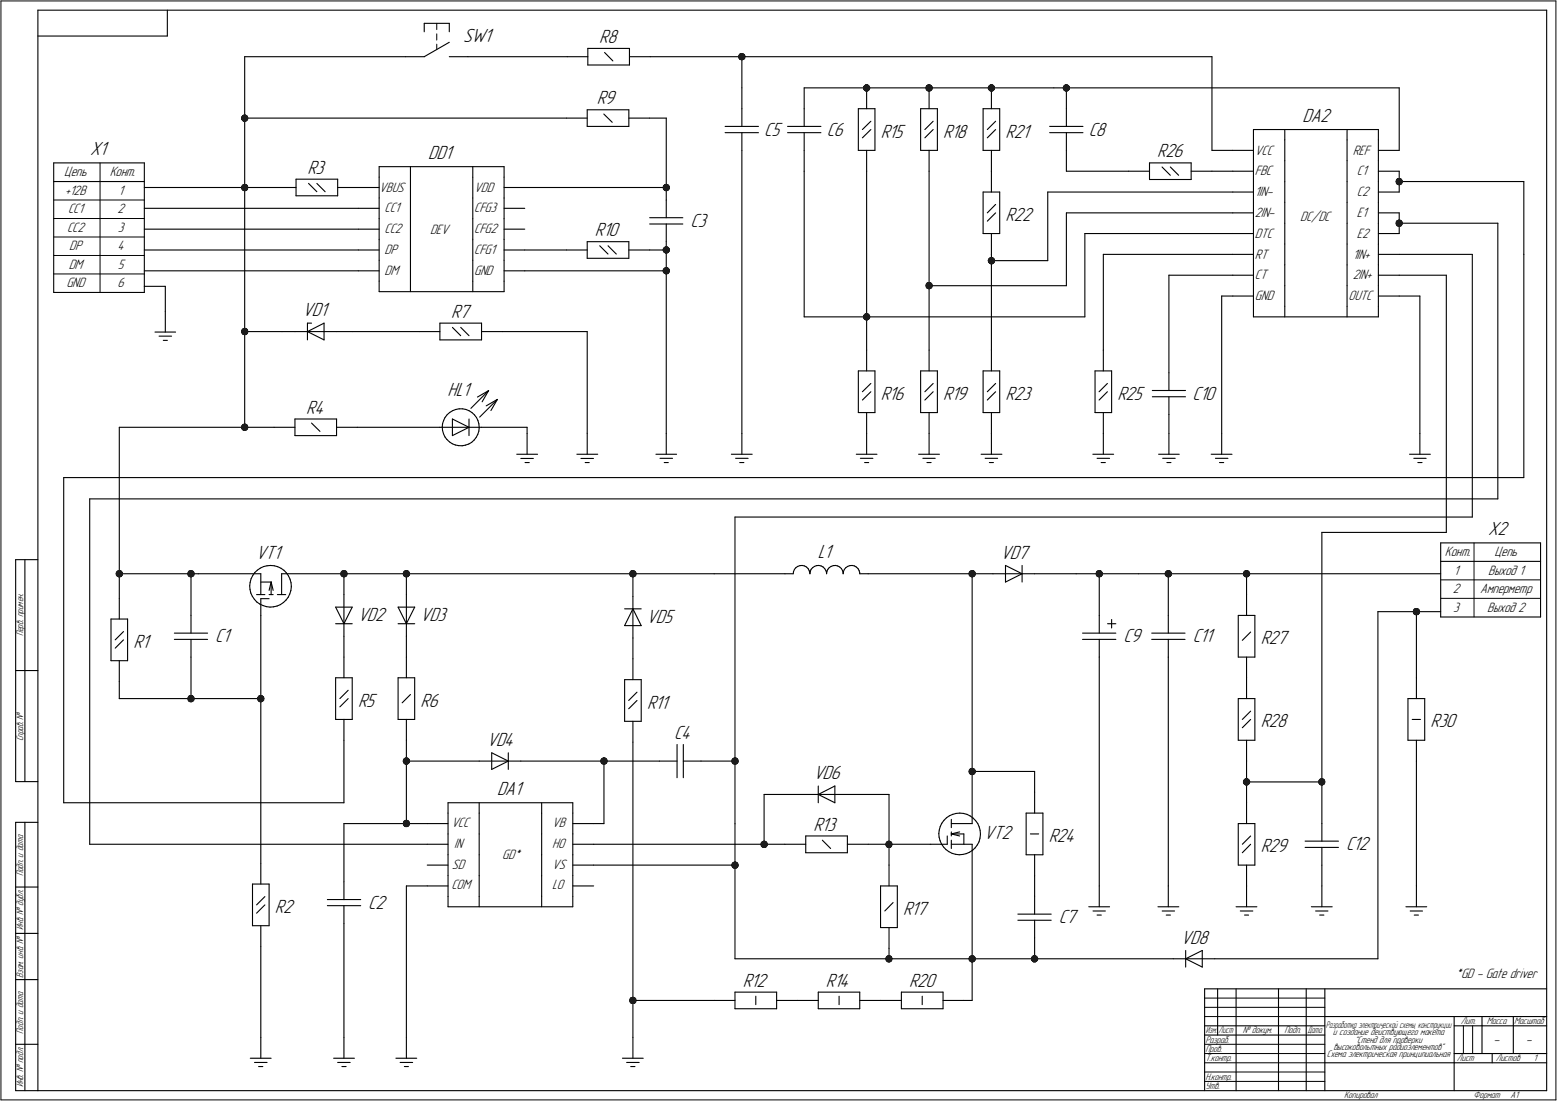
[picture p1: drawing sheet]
<svg xmlns="http://www.w3.org/2000/svg" width="842mm" height="595mm" viewBox="0 0 842 595" stroke-linecap="round" stroke-linejoin="round" font-family="sans-serif">
<defs><g id="words">
<g font-size="10.9">
<text x="250" y="22">SW1</text>
<text x="324" y="23">R8</text>
<text x="323" y="56">R9</text>
<text x="704" y="66">DA2</text>
<text x="413" y="73">C5</text>
<text x="447" y="73">C6</text>
<text x="476" y="74">R15</text>
<text x="510" y="74">R18</text>
<text x="544" y="74">R21</text>
<text x="589" y="73">C8</text>
<text x="49" y="84">X1</text>
<text x="232" y="86">DD1</text>
<text x="626" y="85">R26</text>
<text x="166" y="94">R3</text>
<text x="544" y="119">R22</text>
<text x="373" y="123">C3</text>
<text x="322" y="128">R10</text>
<text x="164" y="171">VD1</text>
<text x="244" y="172">R7</text>
<text x="242" y="214">HL1</text>
<text x="476" y="216">R16</text>
<text x="510" y="216">R19</text>
<text x="544" y="216">R23</text>
<text x="604" y="216">R25</text>
<text x="645" y="216">C10</text>
<text x="166" y="224">R4</text>
<text x="805" y="289">X2</text>
<text x="138" y="302">VT1</text>
<text x="442" y="302">L1</text>
<text x="541" y="302">VD7</text>
<text x="193" y="336">VD2</text>
<text x="227" y="336">VD3</text>
<text x="350" y="337">VD5</text>
<text x="116" y="347">C1</text>
<text x="608" y="347">C9</text>
<text x="645" y="347">C11</text>
<text x="72" y="350">R1</text>
<text x="682" y="348">R27</text>
<text x="194" y="382">R5</text>
<text x="227" y="382">R6</text>
<text x="350" y="383">R11</text>
<text x="682" y="393">R28</text>
<text x="774" y="393">R30</text>
<text x="365" y="400">C4</text>
<text x="263" y="403">VD4</text>
<text x="440" y="421">VD6</text>
<text x="269" y="430">DA1</text>
<text x="440" y="449">R13</text>
<text x="532" y="453">VT2</text>
<text x="567" y="455">R24</text>
<text x="682" y="461">R29</text>
<text x="728" y="460">C12</text>
<text x="199" y="491">C2</text>
<text x="149" y="493">R2</text>
<text x="488" y="494">R17</text>
<text x="573" y="499">C7</text>
<text x="639" y="510">VD8</text>
<text x="402" y="533">R12</text>
<text x="447" y="533">R14</text>
<text x="492" y="533">R20</text>
</g>
<g font-size="7.8">
<text x="679" y="84">VCC</text>
<text x="732" y="84">REF</text>
<text x="35" y="95">Цепь</text>
<text x="59" y="95">Конт.</text>
<text x="679" y="95">FBC</text>
<text x="734" y="95">C1</text>
<text x="35" y="105">+12В</text>
<text x="64" y="105">1</text>
<text x="205" y="104">VBUS</text>
<text x="256" y="104">VDD</text>
<text x="679" y="106">1IN-</text>
<text x="734" y="106">C2</text>
<text x="37" y="115">CC1</text>
<text x="64" y="115">2</text>
<text x="208" y="115">CC1</text>
<text x="256" y="115">CFG3</text>
<text x="679" y="117">2IN-</text>
<text x="703" y="119">DC/DC</text>
<text x="734" y="117">E1</text>
<text x="36" y="125">CC2</text>
<text x="64" y="125">3</text>
<text x="208" y="126">CC2</text>
<text x="233" y="126">DEV</text>
<text x="256" y="126">CFG2</text>
<text x="679" y="129">DTC</text>
<text x="734" y="129">E2</text>
<text x="37" y="135">DP</text>
<text x="64" y="135">4</text>
<text x="208" y="137">DP</text>
<text x="256" y="137">CFG1</text>
<text x="679" y="140">RT</text>
<text x="732" y="140">1IN+</text>
<text x="37" y="145">DM</text>
<text x="64" y="145">5</text>
<text x="208" y="149">DM</text>
<text x="256" y="149">GND</text>
<text x="36" y="155">GND</text>
<text x="64" y="155">6</text>
<text x="679" y="151">CT</text>
<text x="732" y="151">2IN+</text>
<text x="679" y="162">GND</text>
<text x="729" y="162">OUTC</text>
<text x="781" y="301">Конт.</text>
<text x="808" y="301">Цепь</text>
<text x="786" y="311">1</text>
<text x="805" y="311">Выход 1</text>
<text x="786" y="321">2</text>
<text x="800" y="321">Амперметр</text>
<text x="786" y="331">3</text>
<text x="804" y="331">Выход 2</text>
<text x="244" y="447">VCC</text>
<text x="299" y="447">VB</text>
<text x="246" y="458">IN</text>
<text x="299" y="458">HO</text>
<text x="272" y="464">GD*</text>
<text x="244" y="469">SD</text>
<text x="299" y="469">VS</text>
<text x="244" y="481">COM</text>
<text x="299" y="481">LO</text>
<text x="787" y="529">*GD - Gate driver</text>
<text x="808" y="564">-</text>
<text x="825" y="564">-</text>
</g>
<g font-size="5.4">
<text x="13" y="344" transform="rotate(-90 13 344)">Перв. примен.</text>
<text x="13" y="401" transform="rotate(-90 13 401)">Справ. №</text>
<text x="13" y="474" transform="rotate(-90 13 474)">Подп. и дата</text>
<text x="13" y="503" transform="rotate(-90 13 503)">Инв. № дубл.</text>
<text x="13" y="529" transform="rotate(-90 13 529)">Взам. инв. №</text>
<text x="790" y="554">Лит.</text>
<text x="804" y="554">Масса</text>
<text x="819" y="554">Масштаб</text>
<text x="13" y="559" transform="rotate(-90 13 559)">Подп. и дата</text>
<text x="652" y="564">Разраб.</text>
<text x="672" y="559">№ докум.</text>
<text x="695" y="559">Подп.</text>
<text x="721" y="560">и создание действующего макета</text>
<text x="733" y="564">&quot;Стенд для проверки</text>
<text x="652" y="569">Пров.</text>
<text x="721" y="567">высоковольтных радиоэлементов&quot;</text>
<text x="652" y="574">Т.контр.</text>
<text x="718" y="571">Схема электрическая принципиальная</text>
<text x="788" y="574">Лист</text>
<text x="809" y="574">Листов</text>
<text x="829" y="574">1</text>
<text x="13" y="588" transform="rotate(-90 13 588)">Инв. № подл.</text>
<text x="652" y="584">Н.контр.</text>
<text x="652" y="589">Утв.</text>
<text x="727" y="594">Копировал</text>
<text x="797" y="594">Формат</text>
<text x="817" y="594">A1</text>
</g>
<g font-size="5.3">
<text x="717" y="556">Разработка электрической схемы, конструкции</text>
<text x="652" y="559">Изм.</text>
<text x="659" y="559">Лист</text>
<text x="707" y="559">Дата</text>
</g>
</g></defs>
<g fill="none" stroke="#000" stroke-width=".59">
<path d="M20 6v584zM20 6h817zM20 19h71zM91 6v13zM229 13h14zM229 13v4zM243 13v4zM837 6v584zM132 31h87zM132 31v33zM219 31h10zM229 31l14-8z"/>
<path d="M243 31h10zM253 31h54zM307 31h11zM318 26h22zM318 26v9zM318 35h22zM327 28l4 5zM340 31h12zM340 26v9zM352 31h49zM400 31h.1M400 30v1z"/>
<path d="M400 31v1zM400 29h1zM400 29v1zM400 32h1zM401 29h1zM401 32h1zM401 31h254zM401 31v16zM402 29h.1M402 32h.1M402 29l1 1zM403 30v1z"/>
<path d="M403 31l-1 1zM403 31h.1M655 31v50zM318 59h22zM318 59v9zM340 59v9zM401 47v12zM401 59v9zM435 47h34zM435 47v12zM435 59v9zM464 59h9z"/>
<path d="M464 59v22zM467 47v1zM467 47h.1M467 48l1 1zM468 46h.1M468 46l-1 1zM468 49h.1M468 46h1zM468 49h1zM469 47h33zM469 47v12zM469 46h1z"/>
<path d="M469 49h1zM470 46v1zM470 47h.1M470 48v1zM470 47v1zM473 59v22zM498 59h9zM498 59v22zM501 47v1zM501 47h.1M501 48v1zM501 46h1z"/>
<path d="M501 46v1zM501 49h1zM502 46h1zM502 49h1zM502 47h34zM502 47v12zM503 46h1zM503 49h1zM504 46v1zM504 47h.1M504 48v1zM504 47v1z"/>
<path d="M507 59v22zM532 59h9zM532 59v22zM535 47v1zM535 47h.1M535 48v1zM535 46h1zM535 46v1zM535 49h1zM536 46h1zM536 49h1zM536 47h34z"/>
<path d="M536 47v12zM537 46h.1M537 49h.1M537 46l1 1zM538 47h.1M538 48l-1 1zM538 47v1zM541 59v22zM570 47h187zM575 47v1zM575 47h.1M575 48l1 1z"/>
<path d="M576 46h.1M576 46l-1 1zM576 49h.1M576 46h1zM576 49h1zM577 47v12zM577 59v9zM577 46h1zM577 49h1zM578 46v1zM578 47h.1M578 48v1z"/>
<path d="M578 47v1zM757 47v34zM131 64v1zM131 63v1zM131 65h.1M131 63l1-1zM131 63h.1M131 65l1 1zM132 62h1zM132 66h1zM132 64v37zM132 64h174z"/>
<path d="M133 62v1zM133 66v-1zM133 63h1zM134 63v1zM134 65h-1zM134 64v1zM306 64h12zM318 68h22zM327 62l4 4zM340 64h11zM351 64h9zM360 64v37z"/>
<path d="M392 72h18zM392 68h18zM401 72v9zM426 72h18zM426 68h18zM435 72v9zM466 70l5-4zM466 75l5-5zM500 75l5-5zM505 66l-5 4zM534 75l4-5zM538 66l-4 4z"/>
<path d="M568 72h18zM568 68h18zM577 72v9zM678 70h67zM678 70v6zM678 76v11zM695 70v6zM695 76v11zM729 70v6zM729 76v11zM745 70v6zM745 76v11z"/>
<path d="M29 88h49zM29 98h49zM29 88v70zM78 88v70zM132 100h1zM133 100h.1M160 97h23zM160 97v9zM167 99l4 5zM171 99l5 5zM183 97v9zM205 90h68z"/>
<path d="M205 90v6zM205 96v11zM222 90v6zM222 96v11zM256 90v6zM256 96v11zM273 90v6zM273 96v11zM360 100h1zM361 100h.1M401 81v153zM435 81v12z"/>
<path d="M435 93v78zM464 81h9zM469 93v96zM469 81v12zM498 81h9zM502 93v96zM502 81v12zM532 81h9zM536 81v12zM536 93v11zM577 93h33zM577 81v12z"/>
<path d="M610 93h12zM622 88h22zM622 88v9zM622 97h22zM628 90l5 5zM633 90l4 5zM644 93h11zM644 88v9zM655 93h12zM655 81h12zM667 81h11zM667 93h11z"/>
<path d="M678 87v11zM678 98v11zM695 87v11zM695 98v11zM729 87v11zM729 98v11zM745 81h12zM745 87v11zM745 93h12zM745 98v11zM755 98v1zM755 97v1z"/>
<path d="M755 99h1zM756 97h.1M756 97h-1zM756 99v1zM756 97h1zM756 100h1zM757 93v11zM757 98h67zM757 97h1zM757 100l1-1zM758 97h.1M758 97v1z"/>
<path d="M758 99h.1M758 98v1zM824 98v39zM78 113h116zM78 101h54zM131 101v1zM131 101h.1M131 102v1zM131 100h1zM131 100v1zM131 103h1zM132 103h1z"/>
<path d="M132 101h17zM132 101v78zM133 103h.1M133 100l1 1zM134 101h.1M134 102l-1 1zM134 101v1zM149 101h11zM160 106h23zM183 101h11zM194 101h11zM194 113h11z"/>
<path d="M205 107v11zM205 118v11zM222 107v11zM222 118v11zM256 107v11zM256 118v11zM273 101h11zM273 107v11zM273 113h11zM273 118v11zM284 101h22zM306 101h54z"/>
<path d="M351 118h18zM359 101v1zM359 101h.1M359 102v1zM359 100h1zM359 100v1zM359 103h1zM360 103h1zM360 101v7zM360 108v10zM361 103h.1M361 100l1 1z"/>
<path d="M362 101h.1M362 102l-1 1zM362 101v1zM532 104h9zM532 104v22zM534 120l4-5zM538 110l-4 5zM541 104v22zM567 104h100zM567 104v37zM577 115h90zM577 115v39z"/>
<path d="M667 104h11zM667 115h11zM678 109v12zM695 109v12zM729 109v12zM745 104h12zM745 109v12zM745 115h12zM755 120v1zM756 119h.1M756 119l-1 1zM756 119h1z"/>
<path d="M757 115v11zM757 119h1zM758 119v1zM758 120v1zM78 124h116zM78 135h116zM194 124h11zM194 135h11zM205 129v12zM222 129v12zM256 129v12zM273 124h11z"/>
<path d="M273 129v12zM273 135h11zM284 135h22zM306 135h12zM318 131h22zM318 131v9zM318 140h22zM324 133l5 4zM329 133l4 4zM340 135h11zM340 131v9zM351 135h9z"/>
<path d="M351 121h18zM359 135v1zM359 134v1zM359 136h.1M359 134l1-1zM359 134h.1M359 136l1 1zM360 133h1zM360 137h1zM360 135v11zM360 131v4zM360 121v10z"/>
<path d="M361 133v1zM361 137v-1zM361 134h1zM362 134v1zM362 136h-1zM362 135v1zM532 126h9zM535 140l1-1zM536 139h1zM536 137v52zM536 126v11zM537 139v1z"/>
<path d="M537 140h1zM587 126h80zM587 126v45zM597 137h70zM597 137v52zM667 126h11zM667 137h11zM678 121v11zM678 132v11zM695 121v11zM695 132v11zM729 121v11z"/>
<path d="M729 132v11zM745 121v11zM745 126h12zM745 132v11zM745 137h12zM755 121h.1M755 121l1 1zM756 122h.1M756 122h1zM757 137h39zM757 121h53zM757 122h1z"/>
<path d="M758 121v1zM758 121h.1M796 137v142zM810 121v149zM824 137v121zM29 158h49zM78 146h116zM78 155h11zM89 155v13zM194 146h11zM205 141v11zM205 158h68z"/>
<path d="M205 152v6zM222 141v11zM222 152v6zM256 141v11zM256 152v6zM273 141v11zM273 146h11zM273 152v6zM284 146h76zM359 146v1zM359 146h.1M359 147v1z"/>
<path d="M359 145h1zM359 145v1zM359 148h1zM360 145h1zM360 148h1zM360 146v88zM361 145h.1M361 148h.1M361 145l1 1zM362 146h.1M362 147l-1 1zM362 146v1z"/>
<path d="M501 154v1zM501 154h.1M501 155v1zM501 153h1zM501 153v1zM501 156h1zM502 153h1zM502 156h1zM502 154h75zM503 153h1zM503 156h1zM504 153v1z"/>
<path d="M504 154h.1M504 155v1zM504 154v1zM535 141v1zM535 140h.1M535 140v1zM535 142h.1M535 142l1 1zM536 143h1zM536 141h31zM537 143v-1zM538 140v1z"/>
<path d="M538 142h-1zM538 141v1zM632 149h35zM632 149v53zM667 149h11zM678 143v11zM678 154v12zM695 143v11zM695 154v12zM729 143v11zM729 154v12zM745 143v11z"/>
<path d="M745 149h12zM745 154v12zM757 149h25zM782 149v139zM84 179h11zM89 168v11zM131 179v1zM131 178v1zM131 180v1zM131 178h1zM131 178h.1M132 178h1z"/>
<path d="M132 179h20zM132 179v52zM133 178h.1M133 178h1zM134 178v1zM134 180l-1 1zM134 179v1zM152 179h8zM160 179h22zM166 179l9-4zM166 179l9 5zM166 175v9z"/>
<path d="M166 175h2zM175 175v9zM182 179h9zM191 179h36zM227 179h11zM238 175h22zM238 175v9zM245 177l4 4zM249 177l5 4zM260 179h12zM260 175v9zM272 179h46z"/>
<path d="M318 179v55zM435 171h34zM467 171v1zM467 171h.1M467 172l1 1zM468 170h.1M468 170l-1 1zM468 173h.1M468 170h1zM468 173h1zM469 171h118zM469 170h1z"/>
<path d="M469 173h1zM470 170v1zM470 173v-1zM470 171h.1M470 171v1zM661 160h6zM661 160v74zM667 160h11zM678 171h67zM678 166v5zM695 166v5zM729 166v5z"/>
<path d="M745 160h12zM745 166v5zM757 160h11zM768 160v74zM86 182h7zM88 184h3zM131 181h1zM132 181h1zM133 181h.1M238 184h22zM469 189v11zM502 189v11z"/>
<path d="M536 189v11zM597 189v11zM258 215l6-4zM263 219l6-3zM264 211l-3 6zM269 216l-3 6zM464 200h9zM464 200v23zM466 212l5-5zM466 216l5-4zM473 200v23zM498 200h9z"/>
<path d="M498 200v23zM500 216l5-4zM505 207l-5 5zM507 200v23zM532 200h9zM532 200v23zM534 216l4-4zM538 207l-4 5zM541 200v23zM592 200h9zM592 200v23zM594 216l5-4z"/>
<path d="M599 207l-5 5zM601 200v23zM623 214h18zM623 211h18zM632 214v10zM632 202v9zM65 231v92zM65 231h67zM131 231v1zM131 230v1zM131 232h.1M131 230l1-1z"/>
<path d="M131 230h.1M131 232l1 1zM132 229h1zM132 233h1zM132 231h16zM133 229v1zM133 233v-1zM133 230h1zM134 230v1zM134 232h-1zM134 231v1zM148 231h12z"/>
<path d="M160 226h22zM160 226v9zM160 235h22zM168 229l5 4zM182 231h11zM182 226v9zM193 231h45zM238 231h22zM239 231v2zM239 229v2zM239 233l1 1zM240 234l1 2z"/>
<path d="M240 227l-1 2zM241 236l1 2zM241 226l-1 1zM242 238l1 1zM242 224l1-1zM242 224l-1 2zM243 239l2 1zM243 223l2-1zM245 240l1 1zM245 235l9-4zM245 226v9zM245 226l9 5z"/>
<path d="M245 222l2-1zM247 221h1zM248 221h2zM250 221h2zM252 221l2 1zM254 222l1 1zM254 226v9zM255 221l9-10zM255 239l1-1zM255 223l2 1zM257 224l1 2zM258 236l-2 2z"/>
<path d="M258 226v1zM258 235v1zM258 227l1 2zM259 229v2zM259 233l-1 2zM259 231v2zM259 231h.1M259 225l10-9zM260 231h25zM285 231v3zM285 234v12zM318 234v12z"/>
<path d="M360 234v12zM401 234v12zM464 223h9zM469 223v11zM469 234v12zM498 223h9zM502 223v11zM502 234v12zM532 223h9zM536 223v11zM536 234v12zM592 223h9z"/>
<path d="M597 223v11zM597 234v12zM632 224v10zM632 234v12zM661 234v12zM768 234v12zM34 258h790zM34 258v176zM246 241h2zM248 241h2zM250 241h2zM252 241l1-1z"/>
<path d="M253 240l2-1zM279 246h12zM282 248h6zM284 250h2zM312 246h11zM314 248h7zM316 250h3zM355 246h11zM357 248h7zM359 250h2zM396 246h11zM398 248h7z"/>
<path d="M400 250h2zM463 246h11zM465 248h7zM468 250h2zM497 246h11zM499 248h7zM501 250h3zM531 246h11zM533 248h7zM535 250h2zM591 246h11zM593 248h7z"/>
<path d="M596 250h2zM627 246h11zM629 248h7zM631 250h2zM655 246h11zM657 248h7zM660 250h2zM762 246h12zM765 248h6zM767 250h2zM49 270h761zM49 270v186z"/>
<path d="M398 279h398zM398 279v166zM715 288h67zM715 288v135zM779 293h54zM779 293v41zM833 293v41zM8 303v119zM8 303h12zM13 303v119zM63 310v1zM63 309v1z"/>
<path d="M63 311h.1M63 309h1zM63 309h.1M63 311l1 1zM64 309h1zM64 312h1zM65 310h42zM65 309h1zM65 312l1-1zM66 309h.1M66 309v1zM66 311h.1"/>
<path d="M66 310v1zM102 310v1zM102 309v1zM102 311h.1M102 309h1zM102 309h.1M102 311l1 1zM103 309h1zM103 312h1zM103 310v23zM104 309h.1M104 312v-1z"/>
<path d="M104 309h1zM105 309v1zM105 311h-1zM105 310v1zM107 310h34zM135 317v2zM135 319l1 2zM135 315v2zM136 313l-1 2zM137 311l-1 2zM138 310l1-2zM138 310l-1 1z"/>
<path d="M139 308l2-1zM141 307l2-1zM141 315h6zM141 310v11zM143 306h1zM144 306h2zM146 306h2zM147 315v6zM147 315l1 4zM147 315l-1 4zM148 306h2zM150 306l2 1z"/>
<path d="M152 307l2 1zM152 310h34zM152 310v11zM154 308l1 2zM155 310l1 1zM156 311l1 2zM157 313v2zM157 319v2zM157 315l1 2zM158 317l-1 2zM158 317h.1M184 310v1z"/>
<path d="M184 309v1zM184 311h1zM185 309h1zM185 309h-1zM185 311l1 1zM186 309h.1M186 312h.1M186 310v11zM186 310h34zM186 309h1zM186 312l1-1zM187 309h1z"/>
<path d="M188 309v1zM188 311h-1zM188 310v1zM218 310v1zM218 309v1zM218 311h1zM219 309h.1M219 309h-1zM219 311v1zM219 309h1zM219 312h1zM220 310v11z"/>
<path d="M220 310h166zM220 309h1zM220 312l1-1zM221 309h.1M221 309v1zM221 311h.1M221 310v1zM341 310v1zM341 309v1zM341 311h.1M341 309h1zM341 309h.1"/>
<path d="M341 311l1 1zM342 309h1zM342 312h1zM342 310v12zM343 309h.1M343 312v-1zM343 309h1zM344 309v1zM344 311h-1zM344 310v1zM386 310h39zM425 310h4z"/>
<path d="M429 309v1zM430 308l-1 1zM430 307v1zM430 307l1-1zM431 306h2zM433 306h1zM434 306h1zM435 306h1zM436 306l1 1zM437 307l1 1zM438 308v2zM438 310h.1"/>
<path d="M438 309v1zM439 308l-1 1zM440 307l-1 1zM440 307l1-1zM441 306h1zM442 306h1zM443 306h1zM444 306h1zM445 306l1 1zM446 307l1 1zM447 308v2zM447 310h.1"/>
<path d="M447 309v1zM448 308l-1 1zM448 307v1zM448 307l1-1zM449 306h2zM451 306h1zM452 306h1zM453 306h1zM454 306l1 1zM455 307l1 1zM456 308v2zM456 310h.1"/>
<path d="M456 309v1zM457 308l-1 1zM457 307v1zM457 307l1-1zM458 306h2zM460 306h1zM461 306h1zM462 306h1zM463 306l1 1zM464 307l1 1zM465 308v2zM465 310h.1"/>
<path d="M465 310h5zM470 310h56zM524 310v1zM524 309v1zM524 311h1zM525 309h.1M525 309h-1zM525 311v1zM525 309h1zM525 312h1zM526 310v135zM526 310h11z"/>
<path d="M526 309h1zM526 312l1-1zM527 309h.1M527 309v1zM527 311h.1M527 310v1zM537 310h23zM544 315l9-5zM544 306v9zM544 306l9 4zM553 306v9zM560 310h22z"/>
<path d="M582 310h34zM593 310v1zM593 309v1zM593 311h.1M593 309h1zM593 309h.1M593 311l1 1zM594 309h1zM594 312h1zM595 310v23zM595 309h1zM595 312l1-1z"/>
<path d="M596 309h.1M596 309v1zM596 311h.1M596 310v1zM616 310h58zM630 310v1zM630 309v1zM630 311h1zM631 309h1zM631 309h-1zM631 311l1 1zM632 309h.1"/>
<path d="M632 312h.1M632 310v23zM632 309h1zM632 312l1-1zM633 309h.1M633 309l1 1zM633 311h.1M634 310l-1 1zM673 310v1zM673 309v1zM673 311h.1M673 309h1z"/>
<path d="M673 309h.1M673 311l1 1zM674 309h1zM674 312h1zM674 310v11zM674 310h105zM675 309h.1M675 312v-1zM675 309h1zM676 309v1zM676 311h-1zM676 310v1z"/>
<path d="M779 303h54zM60 335h9zM60 335v22zM65 323v12zM69 335v22zM103 333v9zM136 321v1zM136 322l2 2zM138 324l1 1zM139 321h4zM139 325l1 1zM140 326l2 1z"/>
<path d="M141 333v45zM141 324h5zM141 324v9zM142 327l2 1zM144 328h2zM146 321h2zM146 328h2zM148 328h2zM150 328l2-1zM150 321h5zM152 327l1-1zM153 326l2-2z"/>
<path d="M156 323l-1 1zM157 321l-1 2zM182 328l4 9zM182 328h8zM182 337h8zM186 321v23zM190 328l-4 9zM215 328l5 9zM215 328h9zM215 337h9zM220 321v23zM224 328l-4 9z"/>
<path d="M338 338h9zM338 329h9zM342 322v23zM342 329l5 9zM342 329l-4 9zM595 333v9zM599 337h5zM601 335v4zM632 333v9zM670 333h9zM670 333v22zM674 321v12z"/>
<path d="M679 333v22zM745 331h34zM745 331v187zM764 331h1zM765 330l-1 1zM765 331v1zM765 329h1zM765 329v1zM765 332h1zM766 329h.1M766 332h.1M766 331v35z"/>
<path d="M766 329h1zM766 332h1zM767 329l1 1zM768 330v1zM768 331l-1 1zM768 331h.1M779 334h54zM60 357h9zM62 350l5-4zM65 357v11zM67 341l-5 5zM94 346h18z"/>
<path d="M94 342h18zM103 355v23zM103 346v9zM186 344v11zM186 355v11zM220 344v11zM220 355v11zM342 345v11zM342 356v11zM585 346h19zM585 342h19zM595 355v124z"/>
<path d="M595 346v9zM623 346h18zM623 342h18zM632 355v124zM632 346v9zM670 355h9zM674 355v11zM676 342l-4 4zM8 362h12zM65 378h76zM65 368v10zM102 378h.1"/>
<path d="M102 377v1zM102 378v1zM102 376h1zM102 376v1zM102 379h1zM103 376h1zM103 379h1zM104 376h.1M104 379h.1M104 376l1 1zM105 377v1zM105 378l-1 1z"/>
<path d="M105 378h.1M139 378h1zM140 377l-1 1zM140 378v1zM140 376h1zM140 376v1zM140 379h1zM141 376h.1M141 379h.1M141 378v89zM141 376h1zM141 379h1z"/>
<path d="M142 376l1 1zM143 377v1zM143 378l-1 1zM143 378h.1M182 366h8zM182 366v23zM188 373l-4 5zM190 366v23zM215 366h9zM215 366v23zM222 375l-4 5zM224 366v23z"/>
<path d="M338 367h9zM338 367v23zM345 374l-5 5zM347 367v23zM670 378h9zM670 378v22zM674 366v12zM679 378v22zM761 378h10zM761 378v22zM766 366v12zM771 378v22z"/>
<path d="M182 389h8zM184 382l4-4zM186 389v11zM215 389h9zM220 389v11zM338 390h9zM340 383l5-4zM342 390v11zM672 393l4-4zM676 384l-4 5zM764 389h4zM186 400v34z"/>
<path d="M218 411v1zM218 411h.1M218 412l1 1zM219 410h.1M219 410l-1 1zM219 413h.1M219 410h1zM219 413h1zM220 400v45zM220 411h39zM220 410h1zM220 413h1z"/>
<path d="M221 410v1zM221 413v-1zM221 411h.1M221 411v1zM259 411h23zM266 416l9-5zM266 407v9zM266 407l9 4zM275 407v9zM282 411h45zM325 411v1zM325 411h.1"/>
<path d="M325 412l1 1zM326 410h.1M326 410l-1 1zM326 413h.1M326 410h1zM326 413h1zM327 411v34zM327 411h30zM327 410h1zM327 413h1zM328 410v1zM328 411h.1"/>
<path d="M328 412v1zM328 411v1zM342 401v140zM357 411h9zM366 402v18zM370 411h9zM370 402v18zM379 411h19zM396 411v1zM396 411h.1M396 412v1zM396 410h1z"/>
<path d="M396 410v1zM396 413h1zM397 410h1zM397 413h1zM398 410h1zM398 413h1zM399 410v1zM399 411h.1M399 412v1zM399 411v1zM524 417v1zM524 416v1z"/>
<path d="M524 418h1zM525 416v-1zM525 416h-1zM525 418v1zM525 415h1zM525 419h1zM526 417h34zM526 415l1 1zM526 419l1-1zM527 416h.1M527 416v1zM527 418h.1"/>
<path d="M527 417v1zM560 417v11zM670 400h9zM674 411v23zM674 400v11zM761 400h10zM766 411v68zM766 400v11zM8 422h12zM34 434h152zM242 434h68zM242 434v6z"/>
<path d="M242 440v11zM259 434v6zM259 440v11zM293 434v6zM293 440v11zM310 434v6zM310 440v11zM413 429v27zM413 429h23zM436 429h22zM443 429l9-4zM443 429l9 5z"/>
<path d="M443 425v9zM452 425v9zM458 429h23zM481 429v27zM517 440h2zM519 440h2zM521 440h2zM555 440h9zM555 440v22zM560 428v12zM564 440v22zM673 423h.1"/>
<path d="M673 422v1zM673 423v1zM673 421h1zM673 421v1zM673 424h1zM674 421h1zM674 424h1zM674 434v11zM674 423h41zM675 421h.1M675 424h.1M675 421l1 1z"/>
<path d="M676 422v1zM676 423l-1 1zM676 423h.1M713 423h.1M713 422v1zM713 423l1 1zM714 421h1zM714 421l-1 1zM714 424h1zM715 421h.1M715 424h.1M715 423v22z"/>
<path d="M715 421h1zM715 424h1zM716 421v1zM716 422l1 1zM716 423v1zM717 423h-1zM8 444v146zM8 444h12zM13 444v146zM49 456h182zM186 445h34zM186 445v32z"/>
<path d="M218 445v1zM218 444v1zM218 446h1zM219 444v-1zM219 444h-1zM219 446v1zM219 443h1zM219 447h1zM220 445h11zM220 443l1 1zM220 447l1-1zM221 444h.1"/>
<path d="M221 444v1zM221 446h.1M221 445v1zM231 445h11zM231 456h11zM242 451v11zM259 451v11zM293 451v11zM310 445h11zM310 451v11zM310 456h11zM321 445h6z"/>
<path d="M321 456h104zM398 445v73zM412 456v1zM412 456h.1M412 457v1zM412 455h1zM412 455v1zM412 458h1zM413 455h1zM413 458h1zM414 455h.1M414 458h.1"/>
<path d="M414 455l1 1zM415 456h.1M415 457l-1 1zM415 456v1zM425 456h11zM436 452h22zM436 452v9zM445 454l4 5zM458 456h12zM458 452v9zM470 456h11zM479 456v1z"/>
<path d="M479 456h.1M479 457l1 1zM480 455h.1M480 455l-1 1zM480 458h.1M480 455h1zM480 458h1zM481 456v12zM481 456h22zM481 455h1zM481 458h1zM482 455v1z"/>
<path d="M482 456h.1M482 457v1zM482 456v1zM503 456h9zM508 451v2zM508 453v1zM508 449v2zM508 454l1 2zM509 447l-1 2zM509 456l1 2zM509 445v2zM510 458l2 1z"/>
<path d="M511 443l-2 2zM512 459l1 1zM512 442l2-1zM512 442l-1 1zM512 452v4zM514 441l1-1zM515 443v4zM515 450v2zM515 454v5zM515 445h11zM515 451h6zM515 456h11z"/>
<path d="M515 451l4-1zM515 451l4 1zM515 440h2zM521 451v5zM523 440l2 1zM525 441l1 1zM526 456v62zM526 460l1-2zM526 442l2 2zM528 444l1 1zM529 457l-2 1zM529 445l1 2z"/>
<path d="M530 455l-1 2zM530 447v2zM530 453v2zM530 449v2zM530 451v2zM530 451h.1M557 451h5zM670 445h9zM670 445v23zM676 452l-4 4zM676 456l-4 5zM679 445v23z"/>
<path d="M706 458h18zM706 455h18zM715 458v10zM715 445v10zM8 479h12zM137 478h9zM137 478v22zM141 467v11zM146 478v22zM186 477v9zM220 479h11zM220 479v82z"/>
<path d="M231 468h11zM231 479h11zM242 462v11zM242 473v12zM259 462v11zM259 473v12zM293 462v11zM293 473v12zM310 462v11zM310 468h11zM310 473v12zM310 479h11z"/>
<path d="M321 468h77zM396 468h.1M396 467v1zM396 468v1zM396 466h1zM396 466v1zM396 469h1zM397 466h1zM397 469h1zM398 466h1zM398 469h1zM399 466v1z"/>
<path d="M399 467v1zM399 468v1zM399 468h.1M436 461h22zM476 479h9zM476 479v22zM481 468v11zM485 479v22zM513 460l2 1zM515 461l2 1zM517 462h2zM519 462h2z"/>
<path d="M521 462l2-1zM523 461h1zM524 461l2-1zM555 462h9zM560 473v12zM560 462v11zM595 479v11zM632 479v11zM670 468h9zM674 468v11zM674 479v11zM715 468v11z"/>
<path d="M715 479v11zM766 479v11zM139 494l4-5zM143 485l-4 4zM177 490h18zM177 486h18zM186 499v62zM186 490v9zM242 490h68zM242 485v5zM259 485v5zM293 485v5z"/>
<path d="M310 485v5zM483 488l-4 4zM551 497h18zM551 494h18zM560 497v10zM560 485v9zM589 490h11zM591 492h7zM593 495h3zM626 490h12zM629 492h6zM631 495h2z"/>
<path d="M669 490h11zM671 492h7zM673 495h2zM709 490h12zM712 492h6zM714 495h2zM760 490h12zM763 492h6zM765 495h2zM8 505h12zM137 500h9zM141 512v49z"/>
<path d="M141 500v12zM398 518h83zM476 501h9zM479 518v1zM479 518h.1M479 519l1 1zM480 517h.1M480 517l-1 1zM480 520h.1M480 517h1zM480 520h1zM481 513v5z"/>
<path d="M481 518h45zM481 501v12zM481 517h1zM481 520h1zM482 517v1zM482 518h.1M482 519v1zM482 518v1zM524 518v1zM524 518h.1M524 519l1 1zM525 517h.1"/>
<path d="M525 517l-1 1zM525 520h.1M525 517h1zM525 520h1zM526 518v23zM526 518h34zM526 517h1zM526 520h1zM527 517v1zM527 518h.1M527 519v1zM527 518v1z"/>
<path d="M558 518v1zM558 518h.1M558 519v1zM558 517h1zM558 517v1zM558 520h1zM559 517h1zM559 520h1zM560 507v11zM560 518h74zM560 517h1zM560 520h1z"/>
<path d="M561 517v1zM561 518h.1M561 519v1zM561 518v1zM634 518h23zM641 518l9-4zM641 518l9 5zM641 514v9zM650 514v9zM657 518h88zM8 530h12zM341 539h1z"/>
<path d="M341 539v1zM342 539h1zM343 539h.1M343 539l1 1zM398 536v9zM398 536h22zM409 538v5zM420 536v9zM443 536v9zM443 536h22zM454 538v5zM465 536v9z"/>
<path d="M488 536v9zM488 536h22zM499 538v5zM510 536v9zM652 535h185zM652 535v55zM659 535v24zM669 535v55zM691 535v55zM706 535v55zM717 535v55zM341 541v1z"/>
<path d="M341 540v1zM341 542h.1M341 542h1zM342 542h1zM342 541v20zM342 541h44zM343 542h.1M344 540v1zM344 542h-1zM344 541v1zM386 541h12zM398 545h22z"/>
<path d="M420 541h11zM431 541h12zM443 545h22zM465 541h11zM476 541h12zM488 545h22zM510 541h11zM521 541h5zM652 554h65zM652 559h65zM717 549h120zM786 549v41z"/>
<path d="M786 554h16zM802 549v20zM802 554h35zM818 549v20zM8 564h12zM135 572h12zM138 574h6zM140 576h2zM141 561v11zM180 572h12zM183 574h6zM185 576h2z"/>
<path d="M186 561v11zM214 572h11zM216 574h7zM219 576h2zM220 561v11zM337 572h11zM339 574h7zM341 576h2zM342 561v11zM717 574h69zM786 574h51zM786 569h51z"/>
<path d="M807 569v5zM8 590h12zM20 590h817z"/>
</g>
<g fill="none" stroke="#000" stroke-width=".54">
<path d="M1 1v594zM1 1h841zM236 13v3zM236 18v4zM842 1v594zM236 24v3zM54 88v70zM29 108h49zM29 118h49zM29 128h49zM29 138h49zM29 148h49z"/>
<path d="M797 293v41zM779 313h54zM779 323h54zM652 539h65zM652 544h65zM652 549h65zM791 554v15zM796 554v15zM652 564h65zM652 569h65zM652 574h65zM652 579h65z"/>
<path d="M1 595h841zM652 585h65z"/>
</g>
<g fill="#1c1c1c" stroke="#1c1c1c" stroke-width=".54">
<path d="M674 421h1zM674 421h1zM674 421h1zM673 421h2zM673 421h2zM673 421h2zM673 421h2zM673 422h2zM673 422h3zM673 422h3zM673 422h3zM673 422h3zM673 422h3zM673 422h3zM673 422h3zM673 422h3zM673 422h3zM673 422h3zM673 422h3zM673 423h3zM673 423h3zM673 423h3zM673 423h3zM673 423h3zM673 423h3zM673 423h3zM673 423h3zM673 423h3zM673 423h3zM673 423h3zM673 424h3zM673 424h3zM673 424h3zM673 424h2zM673 424h2zM673 424h2zM673 424h2zM673 424h2zM674 424h1zM674 424h1z"/>
<path d="M360 145h1zM360 145h1zM360 145h1zM359 145h2zM359 145h2zM359 145h3zM359 145h3zM359 145h3zM359 145h3zM359 145h3zM359 146h3zM359 146h3zM359 146h3zM359 146h3zM359 146h3zM359 146h3zM359 146h3zM359 146h3zM359 146h3zM359 146h3zM359 146h3zM359 146h3zM359 147h3zM359 147h3zM359 147h3zM359 147h3zM359 147h3zM359 147h3zM359 147h3zM359 147h3zM359 147h3zM359 147h3zM359 147h3zM359 147h3zM359 148h3zM359 148h2zM359 148h2zM359 148h2zM360 148h1zM360 148h1z"/>
<path d="M360 133h1zM360 134h1zM360 134h1zM359 134h2zM359 134h2zM359 134h3zM359 134h3zM359 134h3zM359 134h3zM359 134h3zM359 134h3zM359 134h3zM359 134h3zM359 135h3zM359 135h3zM359 135h3zM359 135h3zM359 135h3zM359 135h3zM359 135h3zM359 135h3zM359 135h3zM359 135h3zM359 135h3zM359 135h3zM359 136h3zM359 136h3zM359 136h3zM359 136h3zM359 136h3zM359 136h3zM359 136h3zM359 136h3zM359 136h3zM359 136h3zM359 136h2zM359 136h2zM359 137h2zM360 137h1zM360 137h1z"/>
<path d="M536 139h1zM536 139h1zM535 139h2zM535 140h2zM535 140h2zM535 140h2zM535 140h2zM535 140h3zM535 140h3zM535 140h3zM535 140h3zM535 140h3zM535 140h3zM535 140h3zM535 140h3zM535 141h3zM535 141h3zM535 141h3zM535 141h3zM535 141h3zM535 141h3zM535 141h3zM535 141h3zM535 141h3zM535 141h3zM535 141h3zM535 141h3zM535 142h3zM535 142h3zM535 142h3zM535 142h3zM535 142h3zM535 142h2zM535 142h2zM535 142h2zM535 142h2zM535 142h2zM536 142h1zM536 142h1z"/>
<path d="M502 153h1zM502 153h1zM502 153h1zM501 153h2zM501 153h2zM501 153h3zM501 153h3zM501 153h3zM501 153h3zM501 154h3zM501 154h3zM501 154h3zM501 154h3zM501 154h3zM501 154h3zM501 154h3zM501 154h3zM501 154h3zM501 154h3zM501 154h3zM501 154h3zM501 155h3zM501 155h3zM501 155h3zM501 155h3zM501 155h3zM501 155h3zM501 155h3zM501 155h3zM501 155h3zM501 155h3zM501 155h3zM501 155h3zM501 156h3zM501 156h3zM501 156h3zM501 156h2zM502 156h1zM502 156h1zM502 156h1z"/>
<path d="M536 46h1zM536 46h1zM535 46h2zM535 46h2zM535 46h2zM535 46h2zM535 46h2zM535 46h3zM535 47h3zM535 47h3zM535 47h3zM535 47h3zM535 47h3zM535 47h3zM535 47h3zM535 47h3zM535 47h3zM535 47h3zM535 47h3zM535 47h3zM535 48h3zM535 48h3zM535 48h3zM535 48h3zM535 48h3zM535 48h3zM535 48h3zM535 48h3zM535 48h3zM535 48h3zM535 48h3zM535 49h3zM535 49h2zM535 49h2zM535 49h2zM535 49h2zM535 49h2zM535 49h2zM536 49h1z"/>
<path d="M502 46h1zM502 46h1zM502 46h1zM501 46h2zM501 46h3zM501 46h3zM501 46h3zM501 46h3zM501 47h3zM501 47h3zM501 47h3zM501 47h3zM501 47h3zM501 47h3zM501 47h3zM501 47h3zM501 47h3zM501 47h3zM501 47h3zM501 47h3zM501 48h3zM501 48h3zM501 48h3zM501 48h3zM501 48h3zM501 48h3zM501 48h3zM501 48h3zM501 48h3zM501 48h3zM501 48h3zM501 49h3zM501 49h3zM501 49h3zM501 49h3zM501 49h3zM502 49h1zM502 49h1zM502 49h1z"/>
<path d="M468 46h1zM468 46h1zM468 46h2zM468 46h2zM468 46h2zM468 46h2zM467 46h3zM467 46h3zM467 47h3zM467 47h3zM467 47h3zM467 47h3zM467 47h3zM467 47h3zM467 47h3zM467 47h3zM467 47h3zM467 47h3zM467 47h3zM467 47h3zM467 48h3zM467 48h3zM467 48h3zM467 48h3zM467 48h3zM467 48h3zM467 48h3zM467 48h3zM467 48h3zM467 48h3zM467 48h3zM467 49h3zM467 49h3zM467 49h3zM468 49h2zM468 49h2zM468 49h2zM468 49h1zM468 49h1z"/>
<path d="M468 170h1zM468 170h1zM468 170h2zM468 170h2zM468 170h2zM468 170h2zM468 170h2zM467 170h3zM467 170h3zM467 170h3zM467 170h3zM467 171h3zM467 171h3zM467 171h3zM467 171h3zM467 171h3zM467 171h3zM467 171h3zM467 171h3zM467 171h3zM467 171h3zM467 171h3zM467 171h3zM467 172h3zM467 172h3zM467 172h3zM467 172h3zM467 172h3zM467 172h3zM467 172h3zM467 172h3zM467 172h3zM467 172h3zM467 172h3zM468 172h2zM468 173h2zM468 173h2zM468 173h2zM468 173h1zM468 173h1z"/>
<path d="M401 29h1zM401 29h1zM400 29h2zM400 29h2zM400 29h2zM400 29h2zM400 30h3zM400 30h3zM400 30h3zM400 30h3zM400 30h3zM400 30h3zM400 30h3zM400 30h3zM400 30h3zM400 30h3zM400 30h3zM400 30h3zM400 31h3zM400 31h3zM400 31h3zM400 31h3zM400 31h3zM400 31h3zM400 31h3zM400 31h3zM400 31h3zM400 31h3zM400 31h3zM400 31h3zM400 32h3zM400 32h3zM400 32h3zM400 32h2zM400 32h2zM400 32h2zM400 32h2zM401 32h1zM401 32h1z"/>
<path d="M219 410h1zM219 410h2zM219 410h2zM219 410h2zM219 410h2zM219 410h2zM219 410h2zM218 410h3zM218 410h3zM218 411h3zM218 411h3zM218 411h3zM218 411h3zM218 411h3zM218 411h3zM218 411h3zM218 411h3zM218 411h3zM218 411h3zM218 411h3zM218 411h3zM218 412h3zM218 412h3zM218 412h3zM218 412h3zM218 412h3zM218 412h3zM218 412h3zM218 412h3zM218 412h3zM218 412h3zM218 412h3zM219 412h2zM219 413h2zM219 413h2zM219 413h2zM219 413h2zM219 413h1zM219 413h1z"/>
<path d="M326 410h1zM326 410h1zM326 410h1zM326 410h2zM326 410h2zM326 410h2zM325 410h3zM325 410h3zM325 410h3zM325 410h3zM325 411h3zM325 411h3zM325 411h3zM325 411h3zM325 411h3zM325 411h3zM325 411h3zM325 411h3zM325 411h3zM325 411h3zM325 411h3zM325 411h3zM325 412h3zM325 412h3zM325 412h3zM325 412h3zM325 412h3zM325 412h3zM325 412h3zM325 412h3zM325 412h3zM325 412h3zM325 412h3zM325 412h3zM325 413h3zM326 413h2zM326 413h2zM326 413h1zM326 413h1zM326 413h1z"/>
<path d="M219 443h1zM219 444h1zM219 444h2zM219 444h2zM219 444h2zM219 444h2zM219 444h2zM219 444h2zM218 444h3zM218 444h3zM218 444h3zM218 444h3zM218 444h3zM218 445h3zM218 445h3zM218 445h3zM218 445h3zM218 445h3zM218 445h3zM218 445h3zM218 445h3zM218 445h3zM218 445h3zM218 445h3zM218 446h3zM218 446h3zM218 446h3zM218 446h3zM218 446h3zM218 446h3zM218 446h3zM218 446h3zM218 446h3zM219 446h2zM219 446h2zM219 446h2zM219 447h2zM219 447h2zM219 447h1z"/>
<path d="M413 455h1zM413 455h1zM412 455h2zM412 455h2zM412 455h2zM412 455h2zM412 455h3zM412 455h3zM412 455h3zM412 456h3zM412 456h3zM412 456h3zM412 456h3zM412 456h3zM412 456h3zM412 456h3zM412 456h3zM412 456h3zM412 456h3zM412 456h3zM412 456h3zM412 457h3zM412 457h3zM412 457h3zM412 457h3zM412 457h3zM412 457h3zM412 457h3zM412 457h3zM412 457h3zM412 457h3zM412 457h3zM412 457h3zM412 458h2zM412 458h2zM412 458h2zM412 458h2zM412 458h2zM413 458h1z"/>
<path d="M480 455h1zM480 455h1zM480 455h2zM480 455h2zM480 455h2zM480 455h2zM480 455h2zM480 455h2zM479 455h3zM479 456h3zM479 456h3zM479 456h3zM479 456h3zM479 456h3zM479 456h3zM479 456h3zM479 456h3zM479 456h3zM479 456h3zM479 456h3zM479 456h3zM479 457h3zM479 457h3zM479 457h3zM479 457h3zM479 457h3zM479 457h3zM479 457h3zM479 457h3zM479 457h3zM479 457h3zM479 457h3zM479 457h3zM480 458h2zM480 458h2zM480 458h2zM480 458h2zM480 458h2zM480 458h1z"/>
<path d="M397 466h1zM397 466h1zM397 466h1zM397 466h2zM396 466h3zM396 466h3zM396 467h3zM396 467h3zM396 467h3zM396 467h3zM396 467h3zM396 467h3zM396 467h3zM396 467h3zM396 467h3zM396 467h3zM396 467h3zM396 467h3zM396 468h3zM396 468h3zM396 468h3zM396 468h3zM396 468h3zM396 468h3zM396 468h3zM396 468h3zM396 468h3zM396 468h3zM396 468h3zM396 468h3zM396 469h3zM396 469h3zM396 469h3zM396 469h3zM396 469h3zM396 469h3zM397 469h1zM397 469h1zM397 469h1z"/>
<path d="M480 517h1zM480 517h1zM480 517h2zM480 517h2zM480 517h2zM480 517h2zM480 517h2zM479 517h3zM479 517h3zM479 517h3zM479 517h3zM479 518h3zM479 518h3zM479 518h3zM479 518h3zM479 518h3zM479 518h3zM479 518h3zM479 518h3zM479 518h3zM479 518h3zM479 518h3zM479 518h3zM479 519h3zM479 519h3zM479 519h3zM479 519h3zM479 519h3zM479 519h3zM479 519h3zM479 519h3zM479 519h3zM479 519h3zM480 519h2zM480 520h2zM480 520h2zM480 520h2zM480 520h2zM480 520h1z"/>
<path d="M342 309h1zM342 309h1zM341 309h2zM341 309h2zM341 309h2zM341 309h2zM341 309h2zM341 309h3zM341 309h3zM341 309h3zM341 309h3zM341 309h3zM341 310h3zM341 310h3zM341 310h3zM341 310h3zM341 310h3zM341 310h3zM341 310h3zM341 310h3zM341 310h3zM341 310h3zM341 310h3zM341 310h3zM341 311h3zM341 311h3zM341 311h3zM341 311h3zM341 311h3zM341 311h3zM341 311h3zM341 311h3zM341 311h3zM341 311h2zM341 311h2zM341 311h2zM341 312h2zM342 312h1zM342 312h1z"/>
<path d="M219 309h1zM219 309h1zM219 309h2zM219 309h2zM219 309h2zM219 309h2zM219 309h2zM218 309h3zM218 309h3zM218 309h3zM218 309h3zM218 309h3zM218 310h3zM218 310h3zM218 310h3zM218 310h3zM218 310h3zM218 310h3zM218 310h3zM218 310h3zM218 310h3zM218 310h3zM218 310h3zM218 310h3zM218 311h3zM218 311h3zM218 311h3zM218 311h3zM218 311h3zM218 311h3zM218 311h3zM218 311h3zM219 311h2zM219 311h2zM219 311h2zM219 311h2zM219 312h2zM219 312h1zM219 312h1z"/>
<path d="M186 309h1zM185 309h2zM185 309h2zM185 309h2zM185 309h2zM185 309h2zM185 309h2zM185 309h2zM185 309h2zM185 309h2zM185 309h3zM185 309h3zM184 310h4zM184 310h4zM184 310h4zM184 310h4zM184 310h4zM184 310h4zM184 310h4zM184 310h4zM184 310h4zM184 310h4zM184 310h4zM184 310h4zM184 311h4zM184 311h4zM184 311h4zM184 311h4zM185 311h3zM185 311h3zM185 311h2zM185 311h2zM185 311h2zM185 311h2zM185 311h2zM185 311h2zM185 312h2zM185 312h2z"/>
<path d="M525 517h1zM525 517h1zM525 517h2zM525 517h2zM525 517h2zM525 517h2zM525 517h2zM524 517h3zM524 517h3zM524 517h3zM524 517h3zM524 518h3zM524 518h3zM524 518h3zM524 518h3zM524 518h3zM524 518h3zM524 518h3zM524 518h3zM524 518h3zM524 518h3zM524 518h3zM524 518h3zM524 519h3zM524 519h3zM524 519h3zM524 519h3zM524 519h3zM524 519h3zM524 519h3zM524 519h3zM524 519h3zM524 519h3zM525 519h2zM525 520h2zM525 520h2zM525 520h2zM525 520h2zM525 520h1z"/>
<path d="M525 415h1zM525 415h1zM525 416h2zM525 416h2zM525 416h2zM525 416h2zM525 416h2zM524 416h3zM524 416h3zM524 416h3zM524 416h3zM524 416h3zM524 416h3zM524 416h3zM524 417h3zM524 417h3zM524 417h3zM524 417h3zM524 417h3zM524 417h3zM524 417h3zM524 417h3zM524 417h3zM524 417h3zM524 417h3zM524 417h3zM524 418h3zM524 418h3zM524 418h3zM524 418h3zM524 418h3zM524 418h3zM524 418h3zM525 418h2zM525 418h2zM525 418h2zM525 418h2zM525 419h2zM525 419h1z"/>
<path d="M525 309h1zM525 309h2zM525 309h2zM525 309h2zM525 309h2zM525 309h2zM525 309h2zM524 309h3zM524 309h3zM524 309h3zM524 309h3zM524 309h3zM524 310h3zM524 310h3zM524 310h3zM524 310h3zM524 310h3zM524 310h3zM524 310h3zM524 310h3zM524 310h3zM524 310h3zM524 310h3zM524 310h3zM524 311h3zM524 311h3zM524 311h3zM524 311h3zM524 311h3zM524 311h3zM524 311h3zM524 311h3zM525 311h2zM525 311h2zM525 311h2zM525 311h2zM525 312h2zM525 312h1zM525 312h1z"/>
<path d="M594 308h1zM594 309h1zM594 309h1zM594 309h1zM593 309h2zM593 309h3zM593 309h3zM593 309h3zM593 309h3zM593 309h3zM593 309h3zM593 309h3zM593 309h3zM593 310h3zM593 310h3zM593 310h3zM593 310h3zM593 310h3zM593 310h3zM593 310h3zM593 310h3zM593 310h3zM593 310h3zM593 310h3zM593 310h3zM593 311h3zM593 311h3zM593 311h3zM593 311h3zM593 311h3zM593 311h3zM593 311h3zM593 311h3zM593 311h3zM593 311h3zM593 311h3zM594 311h2zM594 312h1zM594 312h1zM594 312h1z"/>
<path d="M631 309h2zM631 309h2zM631 309h2zM631 309h2zM631 309h2zM631 309h2zM631 309h2zM631 309h2zM631 309h2zM630 309h3zM630 309h3zM630 309h3zM630 310h4zM630 310h4zM630 310h4zM630 310h4zM630 310h4zM630 310h4zM630 310h4zM630 310h4zM630 310h4zM630 310h4zM630 310h4zM630 310h4zM630 311h4zM630 311h4zM630 311h4zM630 311h3zM630 311h3zM630 311h3zM631 311h2zM631 311h2zM631 311h2zM631 311h2zM631 311h2zM631 311h2zM631 312h2zM631 312h2zM631 312h1z"/>
<path d="M559 517h1zM559 517h1zM559 517h1zM559 517h1zM558 517h3zM558 517h3zM558 517h3zM558 517h3zM558 517h3zM558 517h3zM558 517h3zM558 518h3zM558 518h3zM558 518h3zM558 518h3zM558 518h3zM558 518h3zM558 518h3zM558 518h3zM558 518h3zM558 518h3zM558 518h3zM558 518h3zM558 519h3zM558 519h3zM558 519h3zM558 519h3zM558 519h3zM558 519h3zM558 519h3zM558 519h3zM558 519h3zM558 519h3zM558 519h3zM558 520h3zM559 520h2zM559 520h1zM559 520h1zM559 520h1z"/>
<path d="M103 309h1zM103 309h1zM102 309h2zM102 309h2zM102 309h2zM102 309h2zM102 309h3zM102 309h3zM102 309h3zM102 309h3zM102 309h3zM102 309h3zM102 310h3zM102 310h3zM102 310h3zM102 310h3zM102 310h3zM102 310h3zM102 310h3zM102 310h3zM102 310h3zM102 310h3zM102 310h3zM102 310h3zM102 311h3zM102 311h3zM102 311h3zM102 311h3zM102 311h3zM102 311h3zM102 311h3zM102 311h3zM102 311h3zM102 311h2zM102 311h2zM102 311h2zM102 312h2zM103 312h1zM103 312h1z"/>
<path d="M64 308h1zM64 309h1zM64 309h1zM64 309h1zM63 309h3zM63 309h3zM63 309h3zM63 309h3zM63 309h3zM63 309h3zM63 309h3zM63 309h3zM63 309h3zM63 310h3zM63 310h3zM63 310h3zM63 310h3zM63 310h3zM63 310h3zM63 310h3zM63 310h3zM63 310h3zM63 310h3zM63 310h3zM63 310h3zM63 311h3zM63 311h3zM63 311h3zM63 311h3zM63 311h3zM63 311h3zM63 311h3zM63 311h3zM63 311h3zM63 311h3zM63 311h3zM63 311h3zM64 312h1zM64 312h1zM64 312h1z"/>
<path d="M103 376h1zM103 376h1zM102 376h2zM102 376h2zM102 376h2zM102 376h2zM102 377h3zM102 377h3zM102 377h3zM102 377h3zM102 377h3zM102 377h3zM102 377h3zM102 377h3zM102 377h3zM102 377h3zM102 377h3zM102 377h3zM102 378h3zM102 378h3zM102 378h3zM102 378h3zM102 378h3zM102 378h3zM102 378h3zM102 378h3zM102 378h3zM102 378h3zM102 378h3zM102 378h3zM102 379h3zM102 379h3zM102 379h3zM102 379h2zM102 379h2zM102 379h2zM102 379h2zM102 379h2zM103 379h1z"/>
<path d="M140 376h2zM140 376h2zM140 376h2zM140 376h2zM140 376h2zM140 377h2zM140 377h2zM140 377h2zM140 377h2zM140 377h3zM140 377h3zM139 377h4zM139 377h4zM139 377h4zM139 377h4zM139 377h4zM139 377h4zM139 378h4zM139 378h4zM139 378h4zM139 378h4zM139 378h4zM139 378h4zM139 378h4zM139 378h4zM139 378h4zM139 378h4zM140 378h3zM140 378h2zM140 379h2zM140 379h2zM140 379h2zM140 379h2zM140 379h2zM140 379h2zM140 379h2zM140 379h2zM140 379h2z"/>
<path d="M342 539h1zM342 539h1zM341 539h2zM341 539h2zM341 539h2zM341 540h2zM341 540h3zM341 540h3zM341 540h3zM341 540h3zM341 540h3zM341 540h3zM341 540h3zM341 540h3zM341 540h3zM341 540h3zM341 541h3zM341 541h3zM341 541h3zM341 541h3zM341 541h3zM341 541h3zM341 541h3zM341 541h3zM341 541h3zM341 541h3zM341 541h3zM341 541h3zM341 542h3zM341 542h3zM341 542h3zM341 542h3zM341 542h3zM341 542h2zM341 542h2zM341 542h2zM341 542h2zM342 542h1zM342 542h1z"/>
<path d="M397 410h1zM397 410h1zM397 410h1zM397 410h1zM396 410h3zM396 410h3zM396 410h3zM396 410h3zM396 410h3zM396 410h3zM396 411h3zM396 411h3zM396 411h3zM396 411h3zM396 411h3zM396 411h3zM396 411h3zM396 411h3zM396 411h3zM396 411h3zM396 411h3zM396 411h3zM396 412h3zM396 412h3zM396 412h3zM396 412h3zM396 412h3zM396 412h3zM396 412h3zM396 412h3zM396 412h3zM396 412h3zM396 412h3zM396 412h3zM396 413h3zM396 413h3zM396 413h3zM397 413h1zM397 413h1zM397 413h1z"/>
<path d="M360 100h1zM360 100h1zM360 100h1zM359 100h2zM359 100h2zM359 100h2zM359 100h3zM359 100h3zM359 100h3zM359 100h3zM359 100h3zM359 101h3zM359 101h3zM359 101h3zM359 101h3zM359 101h3zM359 101h3zM359 101h3zM359 101h3zM359 101h3zM359 101h3zM359 101h3zM359 102h3zM359 102h3zM359 102h3zM359 102h3zM359 102h3zM359 102h3zM359 102h3zM359 102h3zM359 102h3zM359 102h3zM359 102h3zM359 102h3zM359 103h3zM359 103h2zM359 103h2zM359 103h2zM359 103h2zM360 103h1z"/>
<path d="M132 100h1zM132 100h1zM132 100h1zM131 100h2zM131 100h2zM131 100h2zM131 100h3zM131 100h3zM131 100h3zM131 100h3zM131 100h3zM131 101h3zM131 101h3zM131 101h3zM131 101h3zM131 101h3zM131 101h3zM131 101h3zM131 101h3zM131 101h3zM131 101h3zM131 101h3zM131 102h3zM131 102h3zM131 102h3zM131 102h3zM131 102h3zM131 102h3zM131 102h3zM131 102h3zM131 102h3zM131 102h3zM131 102h3zM131 102h3zM131 103h3zM131 103h2zM131 103h2zM131 103h2zM131 103h2zM132 103h1z"/>
<path d="M674 309h1zM674 309h1zM673 309h2zM673 309h2zM673 309h2zM673 309h2zM673 309h2zM673 309h2zM673 309h3zM673 309h3zM673 309h3zM673 309h3zM673 310h3zM673 310h3zM673 310h3zM673 310h3zM673 310h3zM673 310h3zM673 310h3zM673 310h3zM673 310h3zM673 310h3zM673 310h3zM673 310h3zM673 311h3zM673 311h3zM673 311h3zM673 311h3zM673 311h3zM673 311h3zM673 311h3zM673 311h3zM673 311h2zM673 311h2zM673 311h2zM673 311h2zM673 312h2zM673 312h2zM674 312h1z"/>
<path d="M132 62h1zM132 62h1zM131 62h2zM131 62h2zM131 63h2zM131 63h3zM131 63h3zM131 63h3zM131 63h3zM131 63h3zM131 63h3zM131 63h3zM131 63h3zM131 63h3zM131 63h3zM131 63h3zM131 64h3zM131 64h3zM131 64h3zM131 64h3zM131 64h3zM131 64h3zM131 64h3zM131 64h3zM131 64h3zM131 64h3zM131 64h3zM131 65h3zM131 65h3zM131 65h3zM131 65h3zM131 65h3zM131 65h3zM131 65h3zM131 65h2zM131 65h2zM131 65h2zM131 65h2zM132 65h1z"/>
<path d="M132 178h1zM132 178h1zM132 178h1zM131 178h2zM131 178h2zM131 178h3zM131 178h3zM131 178h3zM131 178h3zM131 178h3zM131 178h3zM131 178h3zM131 179h3zM131 179h3zM131 179h3zM131 179h3zM131 179h3zM131 179h3zM131 179h3zM131 179h3zM131 179h3zM131 179h3zM131 179h3zM131 179h3zM131 180h3zM131 180h3zM131 180h3zM131 180h3zM131 180h3zM131 180h3zM131 180h3zM131 180h3zM131 180h3zM131 180h3zM131 180h3zM131 181h2zM131 181h2zM131 181h2zM132 181h1zM132 181h1z"/>
<path d="M132 229h1zM132 229h1zM132 229h1zM131 230h2zM131 230h2zM131 230h3zM131 230h3zM131 230h3zM131 230h3zM131 230h3zM131 230h3zM131 230h3zM131 230h3zM131 230h3zM131 230h3zM131 231h3zM131 231h3zM131 231h3zM131 231h3zM131 231h3zM131 231h3zM131 231h3zM131 231h3zM131 231h3zM131 231h3zM131 231h3zM131 231h3zM131 232h3zM131 232h3zM131 232h3zM131 232h3zM131 232h3zM131 232h3zM131 232h3zM131 232h3zM131 232h2zM131 232h2zM131 232h2zM132 232h1zM132 233h1z"/>
<path d="M756 97h1zM756 97h1zM756 97h2zM756 97h2zM756 97h2zM755 97h3zM755 97h3zM755 97h3zM755 97h3zM755 97h3zM755 97h3zM755 97h3zM755 98h3zM755 98h3zM755 98h3zM755 98h3zM755 98h3zM755 98h3zM755 98h3zM755 98h3zM755 98h3zM755 98h3zM755 98h3zM755 98h3zM755 99h3zM755 99h3zM755 99h3zM755 99h3zM755 99h3zM755 99h3zM755 99h3zM755 99h3zM755 99h3zM756 99h2zM756 99h2zM756 99h2zM756 100h2zM756 100h2zM756 100h1z"/>
<path d="M756 119h1zM756 119h1zM756 119h2zM756 119h2zM756 119h2zM756 119h2zM755 119h3zM755 120h3zM755 120h3zM755 120h3zM755 120h3zM755 120h3zM755 120h3zM755 120h3zM755 120h3zM755 120h3zM755 120h3zM755 120h3zM755 120h3zM755 121h3zM755 121h3zM755 121h3zM755 121h3zM755 121h3zM755 121h3zM755 121h3zM755 121h3zM755 121h3zM755 121h3zM755 121h3zM755 121h3zM755 122h3zM755 122h3zM755 122h3zM756 122h2zM756 122h2zM756 122h2zM756 122h2zM756 122h1zM756 122h1z"/>
<path d="M766 329h1zM765 329h2zM765 329h2zM765 329h2zM765 329h2zM765 329h2zM765 330h2zM765 330h2zM765 330h3zM765 330h3zM765 330h3zM765 330h3zM764 330h4zM764 330h4zM764 330h4zM764 330h4zM764 330h4zM764 330h4zM764 331h4zM764 331h4zM764 331h4zM764 331h4zM764 331h4zM764 331h4zM764 331h4zM764 331h4zM764 331h4zM764 331h4zM765 331h3zM765 331h3zM765 332h2zM765 332h2zM765 332h2zM765 332h2zM765 332h2zM765 332h2zM765 332h2zM765 332h2z"/>
<path d="M714 421h2zM714 421h2zM714 421h2zM714 421h2zM714 421h2zM714 421h2zM714 422h2zM714 422h2zM713 422h3zM713 422h3zM713 422h3zM713 422h3zM713 422h4zM713 422h4zM713 422h4zM713 422h4zM713 422h4zM713 422h4zM713 423h4zM713 423h4zM713 423h4zM713 423h4zM713 423h4zM713 423h4zM713 423h4zM713 423h4zM713 423h3zM713 423h3zM713 423h3zM713 424h3zM713 424h3zM714 424h2zM714 424h2zM714 424h2zM714 424h2zM714 424h2zM714 424h2zM714 424h2zM714 424h1z"/>
<path d="M576 46h1zM576 46h1zM576 46h2zM576 46h2zM576 46h2zM575 46h3zM575 46h3zM575 46h3zM575 47h3zM575 47h3zM575 47h3zM575 47h3zM575 47h3zM575 47h3zM575 47h3zM575 47h3zM575 47h3zM575 47h3zM575 47h3zM575 47h3zM575 48h3zM575 48h3zM575 48h3zM575 48h3zM575 48h3zM575 48h3zM575 48h3zM575 48h3zM575 48h3zM575 48h3zM575 48h3zM575 49h3zM575 49h3zM575 49h3zM576 49h2zM576 49h2zM576 49h2zM576 49h2zM576 49h1z"/>
</g>
<g fill="#000" stroke="#000" stroke-width=".54">
<path d="M132 63h1zM132 63h1zM132 63h1zM132 63h1zM132 63h1zM132 64h1zM132 64h1zM132 64h1zM132 64h1zM132 64h1zM132 64h1zM132 64h1zM132 64h1zM132 64h1zM132 64h1zM132 64h1zM132 65h1zM132 65h1z"/>
<path d="M756 97h1zM756 97h1zM756 98h1zM756 98h1zM756 98h1zM756 98h1zM756 98h1zM756 98h2zM756 98h2zM756 98h2zM756 98h2zM756 98h2zM756 98h2zM756 98h1zM756 99h1zM756 99h1zM756 99h1zM756 99h1z"/>
<path d="M132 101h1zM132 101h1zM132 101h1zM132 101h1zM132 101h1zM132 101h1zM132 101h1zM132 101h1zM132 101h1zM132 101h1zM132 101h1zM132 102h1zM132 102h1zM132 102h1zM132 102h1zM132 102h1zM132 102h1zM132 102h1zM132 102h1z"/>
<path d="M360 101h1zM360 101h1zM360 101h1zM360 101h1zM360 101h1zM360 101h1zM360 101h1zM360 101h1zM360 101h1zM360 101h1zM360 101h1zM360 102h1zM360 102h1zM360 102h1zM360 102h1zM360 102h1zM360 102h1zM360 102h1zM360 102h1z"/>
<path d="M756 120h1zM756 120h1zM756 120h1zM756 120h1zM756 120h1zM756 120h1zM756 120h1zM756 120h2zM756 121h2zM756 121h2zM756 121h2zM756 121h2zM756 121h2zM756 121h1zM756 121h1zM756 121h1zM756 121h1zM756 121h1z"/>
<path d="M132 178h1zM132 179h1zM132 179h1zM132 179h1zM132 179h1zM132 179h1zM132 179h1zM132 179h1zM132 179h1zM132 179h1zM132 179h1zM132 179h1zM132 179h1zM132 180h1zM132 180h1zM132 180h1zM132 180h1zM132 180h1z"/>
<path d="M132 230h1zM132 230h1zM132 230h1zM132 230h1zM132 231h1zM132 231h1zM132 231h1zM132 231h1zM132 231h1zM132 231h1zM132 231h1zM132 231h1zM132 231h1zM132 231h1zM132 231h1zM132 231h1zM132 232h1zM132 232h1z"/>
<path d="M674 309h1zM674 310h1zM674 310h1zM674 310h1zM674 310h1zM674 310h1zM673 310h2zM673 310h2zM673 310h2zM673 310h2zM673 310h2zM673 310h2zM674 310h1zM674 311h1zM674 311h1zM674 311h1zM674 311h1z"/>
<path d="M766 330h1zM765 330h2zM765 330h2zM765 330h2zM765 330h2zM765 330h2zM765 331h2zM765 331h2zM765 331h2zM765 331h2zM765 331h2zM765 331h2zM765 331h2zM765 331h2zM765 331h1z"/>
<path d="M397 411h1zM397 411h1zM397 411h1zM397 411h1zM397 411h1zM397 411h1zM397 411h1zM397 411h1zM397 411h1zM397 411h1zM397 411h1zM397 412h1zM397 412h1zM397 412h1zM397 412h1zM397 412h1zM397 412h1zM397 412h1z"/>
<path d="M714 422h1zM714 422h2zM714 422h2zM714 422h2zM714 422h2zM714 422h2zM714 423h2zM714 423h2zM714 423h2zM714 423h2zM714 423h2zM714 423h2zM714 423h2zM714 423h1z"/>
</g>
<use href="#words"/>
</svg>
